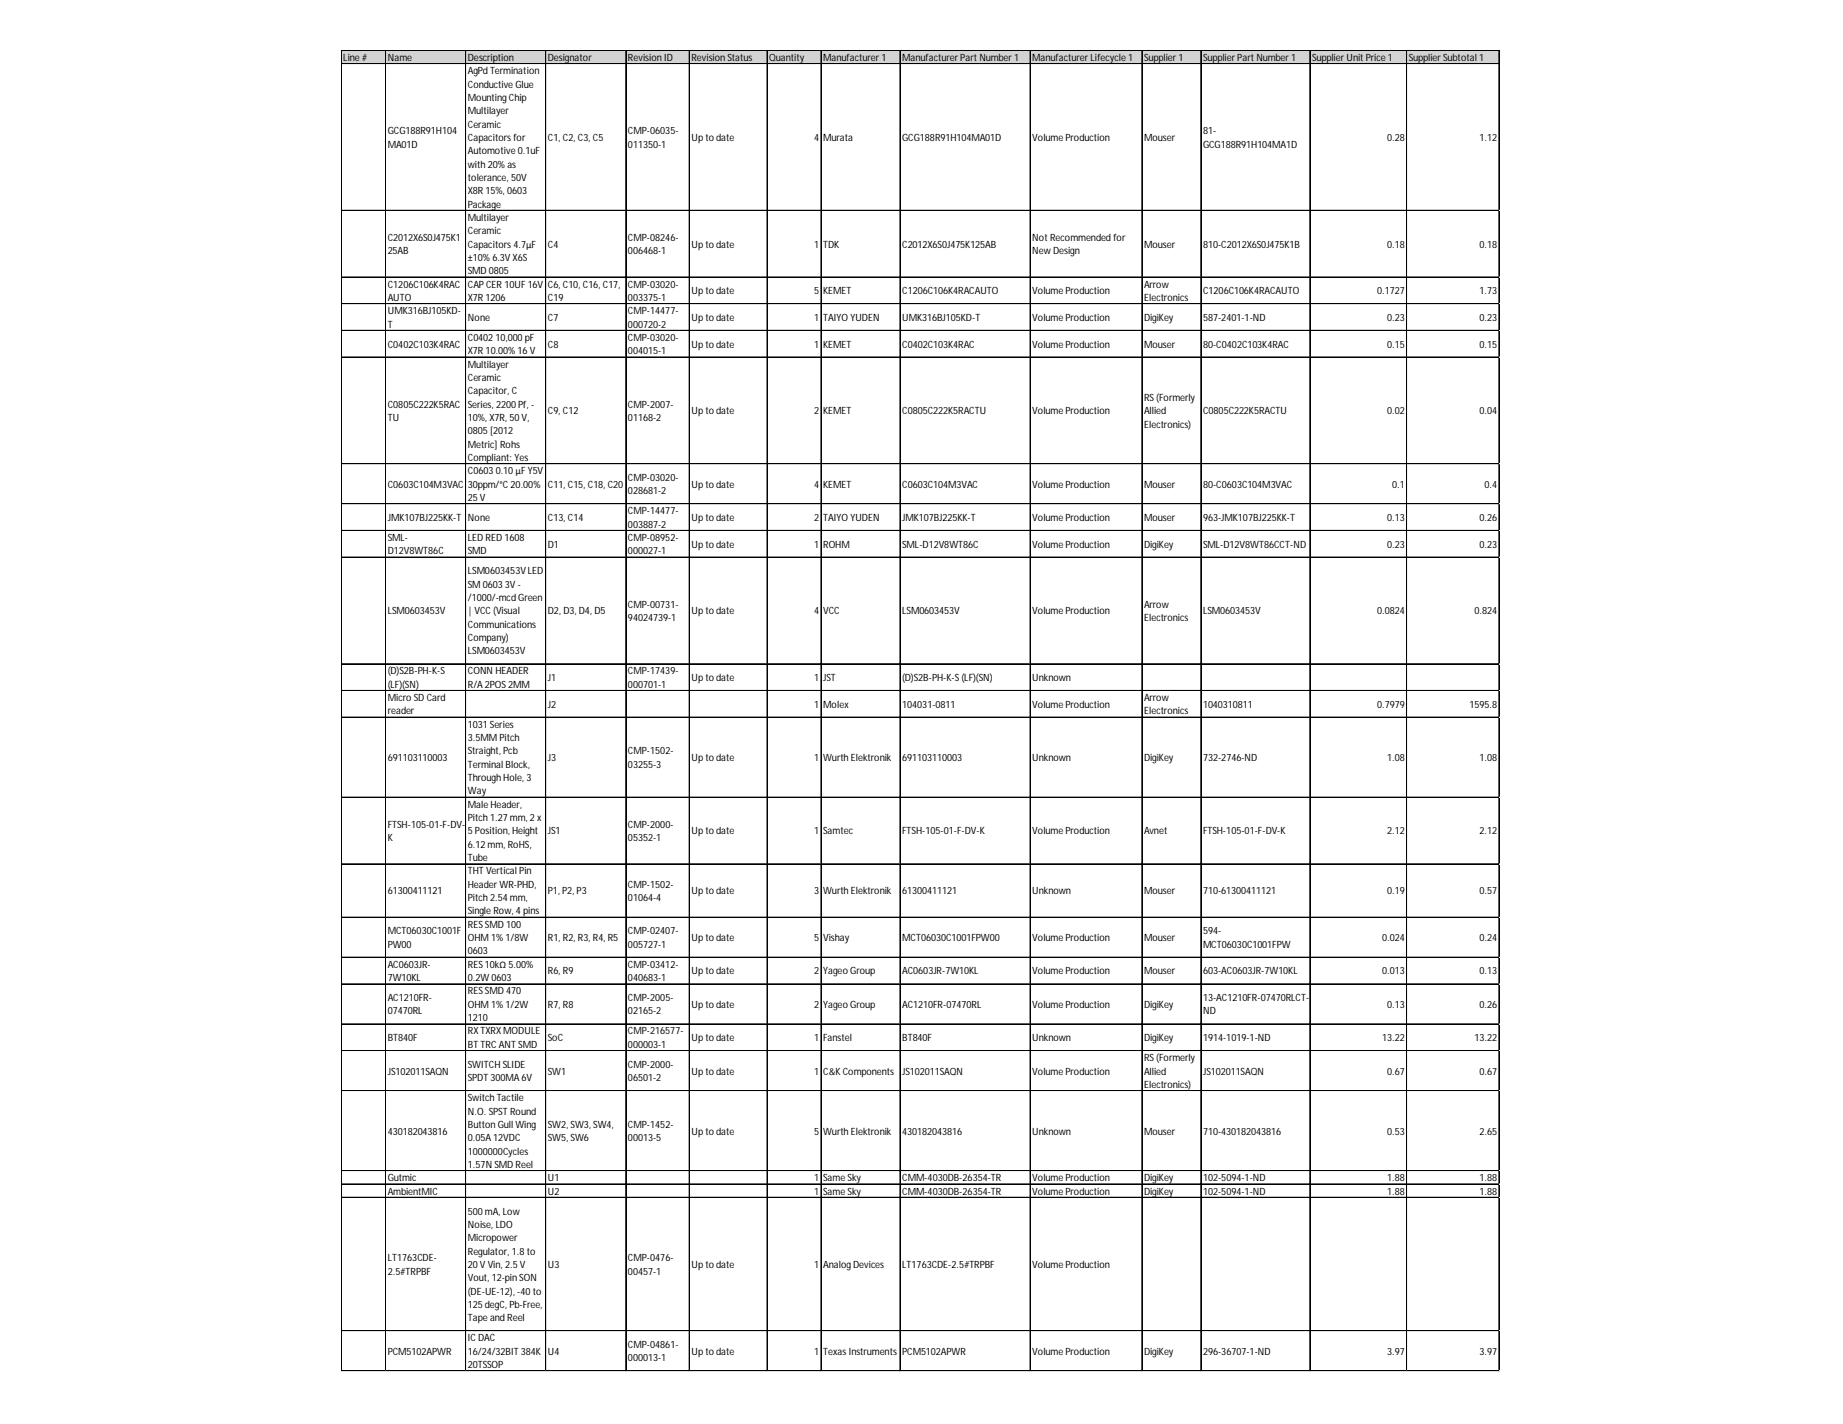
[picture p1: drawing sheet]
<svg xmlns="http://www.w3.org/2000/svg" width="279mm" height="216mm" viewBox="0 0 279 216" stroke-linecap="round" stroke-linejoin="round" font-family="sans-serif">
<defs><g id="words">
<g font-size="1.5">
<text x="52" y="9.2">Line #</text>
<text x="58.8" y="9.2">Name</text>
<text x="70.9" y="9.2">Description</text>
<text x="70.9" y="11.2">AgPd Termination</text>
<text x="83.1" y="9.2">Designator</text>
<text x="95.2" y="9.2">Revision ID</text>
<text x="104.8" y="9.2">RevisionStatus</text>
<text x="116.6" y="9.2">Quantity</text>
<text x="124.8" y="9.2">Manufacturer1</text>
<text x="136.8" y="9.2">ManufacturerPart Number1</text>
<text x="156.5" y="9.2">ManufacturerLifecycle 1</text>
<text x="173.4" y="9.2">Supplier1</text>
<text x="182.4" y="9.2">SupplierPart Number1</text>
<text x="198.9" y="9.2">SupplierUnit Price 1</text>
<text x="213.6" y="9.2">SupplierSubtotal 1</text>
<text x="70.9" y="13.3">Conductive Glue</text>
<text x="70.9" y="15.3">MountingChip</text>
<text x="70.9" y="17.3">Multilayer</text>
<text x="58.8" y="20.3">GCG188R91H104</text>
<text x="58.8" y="22.4">MA01D</text>
<text x="70.9" y="19.3">Ceramic</text>
<text x="70.9" y="21.4">Capacitors for</text>
<text x="70.9" y="23.4">Automotive 0.1uF</text>
<text x="83.1" y="21.4">C1, C2, C3, C5</text>
<text x="95.2" y="20.3">CMP-06035-</text>
<text x="95.2" y="22.4">011350-1</text>
<text x="104.8" y="21.4">Uptodate</text>
<text x="123.4" y="21.4">4</text>
<text x="124.8" y="21.4">Murata</text>
<text x="136.8" y="21.4">GCG188R91H104MA01D</text>
<text x="156.5" y="21.4">Volume Production</text>
<text x="173.4" y="21.4">Mouser</text>
<text x="182.4" y="20.3">81-</text>
<text x="182.4" y="22.4">GCG188R91H104MA1D</text>
<text x="210.3" y="21.4">0.28</text>
<text x="224.3" y="21.4">1.12</text>
<text x="70.9" y="25.4">with 20% as</text>
<text x="70.9" y="27.4">tolerance, 50V</text>
<text x="70.9" y="29.4">X8R15%, 0603</text>
<text x="70.9" y="31.5">Package</text>
<text x="70.9" y="33.5">Multilayer</text>
<text x="70.9" y="35.5">Ceramic</text>
<text x="58.8" y="36.5">C2012X6S0J475K1</text>
<text x="58.8" y="38.5">25AB</text>
<text x="70.9" y="37.5">Capacitors 4.7μF</text>
<text x="70.9" y="39.6">±10% 6.3VX6S</text>
<text x="70.9" y="41.6">SMD 0805</text>
<text x="83.1" y="37.5">C4</text>
<text x="95.2" y="36.5">CMP-08246-</text>
<text x="95.2" y="38.5">006468-1</text>
<text x="104.8" y="37.5">Uptodate</text>
<text x="123.4" y="37.5">1</text>
<text x="124.8" y="37.5">TDK</text>
<text x="136.8" y="37.5">C2012X6S0J475K125AB</text>
<text x="156.5" y="36.5">Not Recommended for</text>
<text x="156.5" y="38.5">New Design</text>
<text x="173.4" y="37.5">Mouser</text>
<text x="182.4" y="37.5">810-C2012X6S0J475K1B</text>
<text x="210.3" y="37.5">0.18</text>
<text x="224.3" y="37.5">0.18</text>
<text x="58.8" y="43.6">C1206C106K4RAC</text>
<text x="58.8" y="45.6">AUTO</text>
<text x="58.8" y="47.6">UMK316BJ105KD-</text>
<text x="70.9" y="43.6">CAPCER10UF16V</text>
<text x="70.9" y="45.6">X7R1206</text>
<text x="83.1" y="43.6">C6, C10, C16, C17,</text>
<text x="83.1" y="45.6">C19</text>
<text x="95.2" y="43.6">CMP-03020-</text>
<text x="95.2" y="45.6">003375-1</text>
<text x="95.2" y="47.6">CMP-14477-</text>
<text x="104.8" y="44.6">Uptodate</text>
<text x="123.4" y="44.6">5</text>
<text x="124.8" y="44.6">KEMET</text>
<text x="136.8" y="44.6">C1206C106K4RACAUTO</text>
<text x="156.5" y="44.6">Volume Production</text>
<text x="173.4" y="43.6">Arrow</text>
<text x="173.4" y="45.6">Electronics</text>
<text x="182.4" y="44.6">C1206C106K4RACAUTO</text>
<text x="208.8" y="44.6">0.1727</text>
<text x="224.3" y="44.6">1.73</text>
<text x="58.8" y="49.7">T</text>
<text x="58.8" y="52.7">C0402C103K4RAC</text>
<text x="70.9" y="48.7">None</text>
<text x="70.9" y="51.7">C0402 10,000 pF</text>
<text x="70.9" y="53.7">X7R10.00% 16 V</text>
<text x="83.1" y="48.7">C7</text>
<text x="83.1" y="52.7">C8</text>
<text x="95.2" y="49.7">000720-2</text>
<text x="95.2" y="51.7">CMP-03020-</text>
<text x="95.2" y="53.7">004015-1</text>
<text x="104.8" y="48.7">Uptodate</text>
<text x="104.8" y="52.7">Uptodate</text>
<text x="123.4" y="48.7">1</text>
<text x="123.4" y="52.7">1</text>
<text x="124.8" y="48.7">TAIYO YUDEN</text>
<text x="124.8" y="52.7">KEMET</text>
<text x="136.8" y="48.7">UMK316BJ105KD-T</text>
<text x="136.8" y="52.7">C0402C103K4RAC</text>
<text x="156.5" y="48.7">Volume Production</text>
<text x="156.5" y="52.7">Volume Production</text>
<text x="173.4" y="48.7">DigiKey</text>
<text x="173.4" y="52.7">Mouser</text>
<text x="182.4" y="48.7">587-2401-1-ND</text>
<text x="182.4" y="52.7">80-C0402C103K4RAC</text>
<text x="210.3" y="48.7">0.23</text>
<text x="210.3" y="52.7">0.15</text>
<text x="224.3" y="48.7">0.23</text>
<text x="224.3" y="52.7">0.15</text>
<text x="70.9" y="55.7">Multilayer</text>
<text x="70.9" y="57.8">Ceramic</text>
<text x="70.9" y="59.8">Capacitor, C</text>
<text x="58.8" y="61.8">C0805C222K5RAC</text>
<text x="58.8" y="63.8">TU</text>
<text x="70.9" y="61.8">Series, 2200 Pf, -</text>
<text x="70.9" y="63.8">10%, X7R, 50 V,</text>
<text x="70.9" y="65.8">0805 [2012</text>
<text x="83.1" y="62.8">C9, C12</text>
<text x="95.2" y="61.8">CMP-2007-</text>
<text x="95.2" y="63.8">01168-2</text>
<text x="104.8" y="62.8">Uptodate</text>
<text x="123.4" y="62.8">2</text>
<text x="124.8" y="62.8">KEMET</text>
<text x="136.8" y="62.8">C0805C222K5RACTU</text>
<text x="156.5" y="62.8">Volume Production</text>
<text x="173.4" y="60.8">RS(Formerly</text>
<text x="173.4" y="62.8">Allied</text>
<text x="173.4" y="64.8">Electronics)</text>
<text x="182.4" y="62.8">C0805C222K5RACTU</text>
<text x="210.3" y="62.8">0.02</text>
<text x="224.3" y="62.8">0.04</text>
<text x="70.9" y="67.9">Metric] Rohs</text>
<text x="70.9" y="69.9">Compliant: Yes</text>
<text x="70.9" y="71.9">C0603 0.10μFY5V</text>
<text x="58.8" y="73.9">C0603C104M3VAC</text>
<text x="70.9" y="73.9">30ppm/°C20.00%</text>
<text x="70.9" y="76">25 V</text>
<text x="83.1" y="73.9">C11, C15, C18, C20</text>
<text x="95.2" y="72.9">CMP-03020-</text>
<text x="95.2" y="74.9">028681-2</text>
<text x="95.2" y="78">CMP-14477-</text>
<text x="104.8" y="73.9">Uptodate</text>
<text x="123.4" y="73.9">4</text>
<text x="124.8" y="73.9">KEMET</text>
<text x="136.8" y="73.9">C0603C104M3VAC</text>
<text x="156.5" y="73.9">Volume Production</text>
<text x="173.4" y="73.9">Mouser</text>
<text x="182.4" y="73.9">80-C0603C104M3VAC</text>
<text x="211" y="73.9">0.1</text>
<text x="225" y="73.9">0.4</text>
<text x="58.8" y="79">JMK107BJ225KK-T</text>
<text x="58.8" y="82">SML-</text>
<text x="70.9" y="79">None</text>
<text x="70.9" y="82">LED RED 1608</text>
<text x="83.1" y="79">C13, C14</text>
<text x="83.1" y="83">D1</text>
<text x="95.2" y="80">003887-2</text>
<text x="95.2" y="82">CMP-08952-</text>
<text x="104.8" y="79">Uptodate</text>
<text x="104.8" y="83">Uptodate</text>
<text x="123.4" y="79">2</text>
<text x="123.4" y="83">1</text>
<text x="124.8" y="79">TAIYO YUDEN</text>
<text x="124.8" y="83">ROHM</text>
<text x="136.8" y="79">JMK107BJ225KK-T</text>
<text x="136.8" y="83">SML-D12V8WT86C</text>
<text x="156.5" y="79">Volume Production</text>
<text x="156.5" y="83">Volume Production</text>
<text x="173.4" y="79">Mouser</text>
<text x="173.4" y="83">DigiKey</text>
<text x="182.4" y="79">963-JMK107BJ225KK-T</text>
<text x="182.4" y="83">SML-D12V8WT86CCT-ND</text>
<text x="210.3" y="79">0.13</text>
<text x="210.3" y="83">0.23</text>
<text x="224.3" y="79">0.26</text>
<text x="224.3" y="83">0.23</text>
<text x="58.8" y="84">D12V8WT86C</text>
<text x="70.9" y="84">SMD</text>
<text x="70.9" y="87.1">LSM0603453VLED</text>
<text x="70.9" y="89.1">SM0603 3V-</text>
<text x="95.2" y="84">000027-1</text>
<text x="58.8" y="93.1">LSM0603453V</text>
<text x="70.9" y="91.1">/1000/-mcdGreen</text>
<text x="70.9" y="93.1">| VCC(Visual</text>
<text x="70.9" y="95.2">Communications</text>
<text x="83.1" y="93.1">D2, D3, D4, D5</text>
<text x="95.2" y="92.1">CMP-00731-</text>
<text x="95.2" y="94.2">94024739-1</text>
<text x="104.8" y="93.1">Uptodate</text>
<text x="123.4" y="93.1">4</text>
<text x="124.8" y="93.1">VCC</text>
<text x="136.8" y="93.1">LSM0603453V</text>
<text x="156.5" y="93.1">Volume Production</text>
<text x="173.4" y="92.1">Arrow</text>
<text x="173.4" y="94.2">Electronics</text>
<text x="182.4" y="93.1">LSM0603453V</text>
<text x="208.8" y="93.1">0.0824</text>
<text x="223.5" y="93.1">0.824</text>
<text x="70.9" y="97.2">Company)</text>
<text x="70.9" y="99.2">LSM0603453V</text>
<text x="58.8" y="102.2">(D)S2B-PH-K-S</text>
<text x="58.8" y="104.3">(LF)(SN)</text>
<text x="58.8" y="106.3">MicroSD Card</text>
<text x="70.9" y="102.2">CONN HEADER</text>
<text x="70.9" y="104.3">R/A2POS2MM</text>
<text x="83.1" y="103.3">J1</text>
<text x="83.1" y="107.3">J2</text>
<text x="95.2" y="102.2">CMP-17439-</text>
<text x="95.2" y="104.3">000701-1</text>
<text x="104.8" y="103.3">Uptodate</text>
<text x="123.4" y="103.3">1</text>
<text x="123.4" y="107.3">1</text>
<text x="124.8" y="103.3">JST</text>
<text x="124.8" y="107.3">Molex</text>
<text x="136.8" y="103.3">(D)S2B-PH-K-S(LF)(SN)</text>
<text x="136.8" y="107.3">104031-0811</text>
<text x="156.5" y="103.3">Unknown</text>
<text x="156.5" y="107.3">Volume Production</text>
<text x="173.4" y="106.3">Arrow</text>
<text x="182.4" y="107.3">1040310811</text>
<text x="208.8" y="107.3">0.7979</text>
<text x="222.8" y="107.3">1595.8</text>
<text x="58.8" y="108.3">reader</text>
<text x="70.9" y="110.3">1031 Series</text>
<text x="70.9" y="112.4">3.5MMPitch</text>
<text x="173.4" y="108.3">Electronics</text>
<text x="58.8" y="115.4">691103110003</text>
<text x="70.9" y="114.4">Straight, Pcb</text>
<text x="70.9" y="116.4">Terminal Block,</text>
<text x="70.9" y="118.4">ThroughHole, 3</text>
<text x="83.1" y="115.4">J3</text>
<text x="95.2" y="114.4">CMP-1502-</text>
<text x="95.2" y="116.4">03255-3</text>
<text x="104.8" y="115.4">Uptodate</text>
<text x="123.4" y="115.4">1</text>
<text x="124.8" y="115.4">Wurth Elektronik</text>
<text x="136.8" y="115.4">691103110003</text>
<text x="156.5" y="115.4">Unknown</text>
<text x="173.4" y="115.4">DigiKey</text>
<text x="182.4" y="115.4">732-2746-ND</text>
<text x="210.3" y="115.4">1.08</text>
<text x="224.3" y="115.4">1.08</text>
<text x="58.8" y="125.5">FTSH-105-01-F-DV-</text>
<text x="70.9" y="120.4">Way</text>
<text x="70.9" y="122.5">Male Header,</text>
<text x="70.9" y="124.5">Pitch1.27 mm, 2 x</text>
<text x="95.2" y="125.5">CMP-2000-</text>
<text x="58.8" y="127.5">K</text>
<text x="70.9" y="126.5">5 Position, Height</text>
<text x="70.9" y="128.5">6.12 mm, RoHS,</text>
<text x="70.9" y="130.6">Tube</text>
<text x="83.1" y="126.5">JS1</text>
<text x="95.2" y="127.5">05352-1</text>
<text x="104.8" y="126.5">Uptodate</text>
<text x="123.4" y="126.5">1</text>
<text x="124.8" y="126.5">Samtec</text>
<text x="136.8" y="126.5">FTSH-105-01-F-DV-K</text>
<text x="156.5" y="126.5">Volume Production</text>
<text x="173.4" y="126.5">Avnet</text>
<text x="182.4" y="126.5">FTSH-105-01-F-DV-K</text>
<text x="210.3" y="126.5">2.12</text>
<text x="224.3" y="126.5">2.12</text>
<text x="58.8" y="135.6">61300411121</text>
<text x="70.9" y="132.6">THTVertical Pin</text>
<text x="70.9" y="134.6">HeaderWR-PHD,</text>
<text x="70.9" y="136.6">Pitch2.54 mm,</text>
<text x="83.1" y="135.6">P1, P2, P3</text>
<text x="95.2" y="134.6">CMP-1502-</text>
<text x="95.2" y="136.6">01064-4</text>
<text x="104.8" y="135.6">Uptodate</text>
<text x="123.4" y="135.6">3</text>
<text x="124.8" y="135.6">Wurth Elektronik</text>
<text x="136.8" y="135.6">61300411121</text>
<text x="156.5" y="135.6">Unknown</text>
<text x="173.4" y="135.6">Mouser</text>
<text x="182.4" y="135.6">710-61300411121</text>
<text x="210.3" y="135.6">0.19</text>
<text x="224.3" y="135.6">0.57</text>
<text x="58.8" y="141.7">MCT06030C1001F</text>
<text x="58.8" y="143.7">PW00</text>
<text x="70.9" y="138.6">Single Row, 4 pins</text>
<text x="70.9" y="140.7">RESSMD 100</text>
<text x="70.9" y="142.7">OHM1% 1/8W</text>
<text x="83.1" y="142.7">R1, R2, R3, R4, R5</text>
<text x="95.2" y="141.7">CMP-02407-</text>
<text x="95.2" y="143.7">005727-1</text>
<text x="104.8" y="142.7">Uptodate</text>
<text x="123.4" y="142.7">5</text>
<text x="124.8" y="142.7">Vishay</text>
<text x="136.8" y="142.7">MCT06030C1001FPW00</text>
<text x="156.5" y="142.7">Volume Production</text>
<text x="173.4" y="142.7">Mouser</text>
<text x="182.4" y="141.7">594-</text>
<text x="182.4" y="143.7">MCT06030C1001FPW</text>
<text x="209.5" y="142.7">0.024</text>
<text x="224.3" y="142.7">0.24</text>
<text x="58.8" y="146.7">AC0603JR-</text>
<text x="58.8" y="148.8">7W10KL</text>
<text x="70.9" y="144.7">0603</text>
<text x="70.9" y="146.7">RES10kΩ 5.00%</text>
<text x="70.9" y="148.8">0.2W 0603</text>
<text x="83.1" y="147.7">R6, R9</text>
<text x="95.2" y="146.7">CMP-03412-</text>
<text x="95.2" y="148.8">040683-1</text>
<text x="104.8" y="147.7">Uptodate</text>
<text x="123.4" y="147.7">2</text>
<text x="124.8" y="147.7">YageoGroup</text>
<text x="136.8" y="147.7">AC0603JR-7W10KL</text>
<text x="156.5" y="147.7">Volume Production</text>
<text x="173.4" y="147.7">Mouser</text>
<text x="182.4" y="147.7">603-AC0603JR-7W10KL</text>
<text x="209.5" y="147.7">0.013</text>
<text x="224.3" y="147.7">0.13</text>
<text x="58.8" y="151.8">AC1210FR-</text>
<text x="58.8" y="153.8">07470RL</text>
<text x="70.9" y="150.8">RESSMD 470</text>
<text x="70.9" y="152.8">OHM1% 1/2W</text>
<text x="70.9" y="154.8">1210</text>
<text x="83.1" y="152.8">R7, R8</text>
<text x="95.2" y="151.8">CMP-2005-</text>
<text x="95.2" y="153.8">02165-2</text>
<text x="104.8" y="152.8">Uptodate</text>
<text x="123.4" y="152.8">2</text>
<text x="124.8" y="152.8">YageoGroup</text>
<text x="136.8" y="152.8">AC1210FR-07470RL</text>
<text x="156.5" y="152.8">Volume Production</text>
<text x="173.4" y="152.8">DigiKey</text>
<text x="182.4" y="151.8">13-AC1210FR-07470RLCT-</text>
<text x="182.4" y="153.8">ND</text>
<text x="210.3" y="152.8">0.13</text>
<text x="224.3" y="152.8">0.26</text>
<text x="58.8" y="157.9">BT840F</text>
<text x="70.9" y="156.8">RXTXRXMODULE</text>
<text x="70.9" y="158.9">BTTRCANTSMD</text>
<text x="70.9" y="161.9">SWITCHSLIDE</text>
<text x="83.1" y="157.9">SoC</text>
<text x="95.2" y="156.8">CMP-216577-</text>
<text x="95.2" y="158.9">000003-1</text>
<text x="95.2" y="161.9">CMP-2000-</text>
<text x="104.8" y="157.9">Uptodate</text>
<text x="123.4" y="157.9">1</text>
<text x="124.8" y="157.9">Fanstel</text>
<text x="136.8" y="157.9">BT840F</text>
<text x="156.5" y="157.9">Unknown</text>
<text x="173.4" y="157.9">DigiKey</text>
<text x="173.4" y="160.9">RS(Formerly</text>
<text x="182.4" y="157.9">1914-1019-1-ND</text>
<text x="209.5" y="157.9">13.22</text>
<text x="223.5" y="157.9">13.22</text>
<text x="58.8" y="162.9">JS102011SAQN</text>
<text x="70.9" y="163.9">SPDT300MA6V</text>
<text x="70.9" y="167">SwitchTactile</text>
<text x="83.1" y="162.9">SW1</text>
<text x="95.2" y="163.9">06501-2</text>
<text x="104.8" y="162.9">Uptodate</text>
<text x="123.4" y="162.9">1</text>
<text x="124.8" y="162.9">C&amp;KComponents</text>
<text x="136.8" y="162.9">JS102011SAQN</text>
<text x="156.5" y="162.9">Volume Production</text>
<text x="173.4" y="162.9">Allied</text>
<text x="173.4" y="164.9">Electronics)</text>
<text x="182.4" y="162.9">JS102011SAQN</text>
<text x="210.3" y="162.9">0.67</text>
<text x="224.3" y="162.9">0.67</text>
<text x="58.8" y="172">430182043816</text>
<text x="70.9" y="169">N.O. SPSTRound</text>
<text x="70.9" y="171">ButtonGull Wing</text>
<text x="70.9" y="173">0.05A12VDC</text>
<text x="83.1" y="171">SW2, SW3, SW4,</text>
<text x="83.1" y="173">SW5, SW6</text>
<text x="95.2" y="171">CMP-1452-</text>
<text x="95.2" y="173">00013-5</text>
<text x="104.8" y="172">Uptodate</text>
<text x="123.4" y="172">5</text>
<text x="124.8" y="172">Wurth Elektronik</text>
<text x="136.8" y="172">430182043816</text>
<text x="156.5" y="172">Unknown</text>
<text x="173.4" y="172">Mouser</text>
<text x="182.4" y="172">710-430182043816</text>
<text x="210.3" y="172">0.53</text>
<text x="224.3" y="172">2.65</text>
<text x="58.8" y="179.1">Gutmic</text>
<text x="70.9" y="175">1000000Cycles</text>
<text x="70.9" y="177.1">1.57N SMD Reel</text>
<text x="83.1" y="179.1">U1</text>
<text x="123.4" y="179.1">1</text>
<text x="124.8" y="179.1">Same Sky</text>
<text x="136.8" y="179.1">CMM-4030DB-26354-TR</text>
<text x="156.5" y="179.1">Volume Production</text>
<text x="173.4" y="179.1">DigiKey</text>
<text x="182.4" y="179.1">102-5094-1-ND</text>
<text x="210.3" y="179.1">1.88</text>
<text x="224.3" y="179.1">1.88</text>
<text x="58.8" y="181.1">AmbientMIC</text>
<text x="70.9" y="184.1">500 mA, Low</text>
<text x="83.1" y="181.1">U2</text>
<text x="123.4" y="181.1">1</text>
<text x="124.8" y="181.1">Same Sky</text>
<text x="136.8" y="181.1">CMM-4030DB-26354-TR</text>
<text x="156.5" y="181.1">Volume Production</text>
<text x="173.4" y="181.1">DigiKey</text>
<text x="182.4" y="181.1">102-5094-1-ND</text>
<text x="210.3" y="181.1">1.88</text>
<text x="224.3" y="181.1">1.88</text>
<text x="58.8" y="191.2">LT1763CDE-</text>
<text x="70.9" y="186.2">Noise, LDO</text>
<text x="70.9" y="188.2">Micropower</text>
<text x="70.9" y="190.2">Regulator, 1.8 to</text>
<text x="95.2" y="191.2">CMP-0476-</text>
<text x="58.8" y="193.2">2.5#TRPBF</text>
<text x="70.9" y="192.2">20 VVin, 2.5 V</text>
<text x="70.9" y="194.3">Vout, 12-pinSON</text>
<text x="70.9" y="196.3">(DE-UE-12), -40 to</text>
<text x="83.1" y="192.2">U3</text>
<text x="95.2" y="193.2">00457-1</text>
<text x="104.8" y="192.2">Uptodate</text>
<text x="123.4" y="192.2">1</text>
<text x="124.8" y="192.2">AnalogDevices</text>
<text x="136.8" y="192.2">LT1763CDE-2.5#TRPBF</text>
<text x="156.5" y="192.2">Volume Production</text>
<text x="70.9" y="198.3">125 degC, Pb-Free,</text>
<text x="70.9" y="200.3">Tape and Reel</text>
<text x="70.9" y="203.4">ICDAC</text>
<text x="58.8" y="205.4">PCM5102APWR</text>
<text x="70.9" y="205.4">16/24/32BIT384K</text>
<text x="70.9" y="207.4">20TSSOP</text>
<text x="83.1" y="205.4">U4</text>
<text x="95.2" y="204.4">CMP-04861-</text>
<text x="95.2" y="206.4">000013-1</text>
<text x="104.8" y="205.4">Uptodate</text>
<text x="123.4" y="205.4">1</text>
<text x="124.8" y="205.4">Texas Instruments</text>
<text x="136.8" y="205.4">PCM5102APWR</text>
<text x="156.5" y="205.4">Volume Production</text>
<text x="173.4" y="205.4">DigiKey</text>
<text x="182.4" y="205.4">296-36707-1-ND</text>
<text x="210.3" y="205.4">3.97</text>
<text x="224.3" y="205.4">3.97</text>
</g>
</g></defs>
<path d="M51.7 7.6h175.7v2.1h-175.7z" fill="#d3d3d3"/>
<g fill="none" stroke="#000" stroke-width=".15">
<path d="M51.7 7.6v200.3M51.8 7.6h175.5M51.8 7.7h175.5M51.8 9.6h175.5M51.8 9.7h175.5M58.4 7.7v200.2M58.5 7.7v200.2M70.6 7.7v200.2M82.7 7.7v200.2M82.8 7.7v200.2M94.9 7.7v200.2M104.5 7.7v200.2"/>
<path d="M116.3 7.7v200.2M124.5 7.7v200.2M136.4 7.7v200.2M136.5 7.7v200.2M156.2 7.7v200.2M173.1 7.7v200.2M182 7.7v200.2M182.1 7.7v200.2M198.6 7.7v200.2M213.2 7.7v200.2M213.3 7.7v200.2M227.2 7.7v200.2"/>
<path d="M227.3 7.7v200.2M51.8 31.9h175.5M51.8 42h175.5M51.8 46h175.5M51.8 46.1h175.5M51.8 50.1h175.5M51.8 54.1h175.5M51.8 54.2h175.5M51.8 70.3h175.5M51.8 76.4h175.5M51.8 80.4h175.5M51.8 80.5h175.5"/>
<path d="M51.8 84.5h175.5M51.8 100.6h175.5M51.8 100.7h175.5M51.8 104.7h175.5M51.8 108.7h175.5M51.8 108.8h175.5M51.8 120.9h175.5M51.8 131h175.5M51.8 139.1h175.5M51.8 145.1h175.5M51.8 145.2h175.5M51.8 149.2h175.5"/>
<path d="M51.8 155.2h175.5M51.8 155.3h175.5M51.8 159.3h175.5M51.8 165.3h175.5M51.8 165.4h175.5M51.8 177.5h175.5M51.8 179.5h175.5M51.8 181.5h175.5M51.8 181.6h175.5M51.8 201.7h175.5M51.8 201.8h175.5M51.8 207.8h175.5"/>
</g>
<path d="M51.7 207.9h.1" fill="none" stroke="#e0e0e0" stroke-width=".15"/>
<path d="M51.7 207.9h.1z" fill="#e0e0e0"/>
<path d="M58.4 207.9h.1" fill="none" stroke="#e0e0e0" stroke-width=".15"/>
<path d="M58.4 207.9h.1z" fill="#e0e0e0"/>
<path d="M70.6 207.9h.1" fill="none" stroke="#e0e0e0" stroke-width=".15"/>
<path d="M70.6 207.9h.1z" fill="#e0e0e0"/>
<path d="M82.7 207.9h.1" fill="none" stroke="#e0e0e0" stroke-width=".15"/>
<path d="M82.7 207.9h.1z" fill="#e0e0e0"/>
<path d="M94.9 207.9h.1" fill="none" stroke="#e0e0e0" stroke-width=".15"/>
<path d="M104.5 207.9h.1" fill="none" stroke="#e0e0e0" stroke-width=".15"/>
<path d="M104.5 207.9h.1z" fill="#e0e0e0"/>
<path d="M116.3 207.9h.1" fill="none" stroke="#e0e0e0" stroke-width=".15"/>
<path d="M116.3 207.9h.1z" fill="#e0e0e0"/>
<path d="M124.5 207.9h.1" fill="none" stroke="#e0e0e0" stroke-width=".15"/>
<path d="M136.4 207.9h.1" fill="none" stroke="#e0e0e0" stroke-width=".15"/>
<path d="M136.4 207.9h.1z" fill="#e0e0e0"/>
<path d="M156.2 207.9h.1" fill="none" stroke="#e0e0e0" stroke-width=".15"/>
<path d="M173.1 207.9h.1" fill="none" stroke="#e0e0e0" stroke-width=".15"/>
<path d="M173.1 207.9h.1z" fill="#e0e0e0"/>
<path d="M182 207.9h.1" fill="none" stroke="#e0e0e0" stroke-width=".15"/>
<path d="M182 207.9h.1z" fill="#e0e0e0"/>
<path d="M198.6 207.9h.1" fill="none" stroke="#e0e0e0" stroke-width=".15"/>
<path d="M213.2 207.9h.1" fill="none" stroke="#e0e0e0" stroke-width=".15"/>
<path d="M213.2 207.9h.1z" fill="#e0e0e0"/>
<path d="M227.2 207.9h.1" fill="none" stroke="#e0e0e0" stroke-width=".15"/>
<path d="M227.2 207.9h.1z" fill="#e0e0e0"/>
<path d="M227.3 31.9h.1" fill="none" stroke="#e0e0e0" stroke-width=".15"/>
<path d="M227.3 31.9l.1 .1z" fill="#e0e0e0"/>
<path d="M227.3 42h.1" fill="none" stroke="#e0e0e0" stroke-width=".15"/>
<path d="M227.3 42l.1 .1z" fill="#e0e0e0"/>
<path d="M227.3 46h.1" fill="none" stroke="#e0e0e0" stroke-width=".15"/>
<path d="M227.3 46l.1 .1z" fill="#e0e0e0"/>
<path d="M227.3 50.1h.1" fill="none" stroke="#e0e0e0" stroke-width=".15"/>
<path d="M227.3 50.1l.1 .1z" fill="#e0e0e0"/>
<path d="M227.3 54.1h.1" fill="none" stroke="#e0e0e0" stroke-width=".15"/>
<path d="M227.3 54.1l.1 .1z" fill="#e0e0e0"/>
<path d="M227.3 70.3h.1" fill="none" stroke="#e0e0e0" stroke-width=".15"/>
<path d="M227.3 70.3l.1 .1z" fill="#e0e0e0"/>
<path d="M227.3 76.4h.1" fill="none" stroke="#e0e0e0" stroke-width=".15"/>
<path d="M227.3 76.4l.1 .1z" fill="#e0e0e0"/>
<path d="M227.3 80.4h.1" fill="none" stroke="#e0e0e0" stroke-width=".15"/>
<path d="M227.3 80.4l.1 .1z" fill="#e0e0e0"/>
<path d="M227.3 84.5h.1" fill="none" stroke="#e0e0e0" stroke-width=".15"/>
<path d="M227.3 84.5h.1z" fill="#e0e0e0"/>
<path d="M227.3 100.6h.1" fill="none" stroke="#e0e0e0" stroke-width=".15"/>
<path d="M227.3 100.6l.1 .1z" fill="#e0e0e0"/>
<path d="M227.3 104.7h.1" fill="none" stroke="#e0e0e0" stroke-width=".15"/>
<path d="M227.3 104.7l.1 .1z" fill="#e0e0e0"/>
<path d="M227.3 108.7h.1" fill="none" stroke="#e0e0e0" stroke-width=".15"/>
<path d="M227.3 108.7l.1 .1z" fill="#e0e0e0"/>
<path d="M227.3 120.9h.1" fill="none" stroke="#e0e0e0" stroke-width=".15"/>
<path d="M227.3 120.9h.1z" fill="#e0e0e0"/>
<path d="M227.3 131h.1" fill="none" stroke="#e0e0e0" stroke-width=".15"/>
<path d="M227.3 131l.1 .1z" fill="#e0e0e0"/>
<path d="M227.3 139.1h.1" fill="none" stroke="#e0e0e0" stroke-width=".15"/>
<path d="M227.3 139.1h.1z" fill="#e0e0e0"/>
<path d="M227.3 145.1h.1" fill="none" stroke="#e0e0e0" stroke-width=".15"/>
<path d="M227.3 145.1l.1 .1z" fill="#e0e0e0"/>
<path d="M227.3 149.2h.1" fill="none" stroke="#e0e0e0" stroke-width=".15"/>
<path d="M227.3 149.2h.1z" fill="#e0e0e0"/>
<path d="M227.3 155.2h.1" fill="none" stroke="#e0e0e0" stroke-width=".15"/>
<path d="M227.3 155.2l.1 .1z" fill="#e0e0e0"/>
<path d="M227.3 159.3h.1" fill="none" stroke="#e0e0e0" stroke-width=".15"/>
<path d="M227.3 159.3l.1 .1z" fill="#e0e0e0"/>
<path d="M227.3 165.3h.1" fill="none" stroke="#e0e0e0" stroke-width=".15"/>
<path d="M227.3 165.3l.1 .1z" fill="#e0e0e0"/>
<path d="M227.3 177.5h.1" fill="none" stroke="#e0e0e0" stroke-width=".15"/>
<path d="M227.3 177.5l.1 .1z" fill="#e0e0e0"/>
<path d="M227.3 179.5h.1" fill="none" stroke="#e0e0e0" stroke-width=".15"/>
<path d="M227.3 179.5l.1 .1z" fill="#e0e0e0"/>
<path d="M227.3 181.5h.1" fill="none" stroke="#e0e0e0" stroke-width=".15"/>
<path d="M227.3 181.5l.1 .1z" fill="#e0e0e0"/>
<path d="M227.3 201.7h.1" fill="none" stroke="#e0e0e0" stroke-width=".15"/>
<path d="M227.3 201.7l.1 .1z" fill="#e0e0e0"/>
<path d="M227.3 207.8h.1" fill="none" stroke="#e0e0e0" stroke-width=".15"/>
<path d="M227.3 207.8l.1 .1z" fill="#e0e0e0"/>
<use href="#words"/>
</svg>
